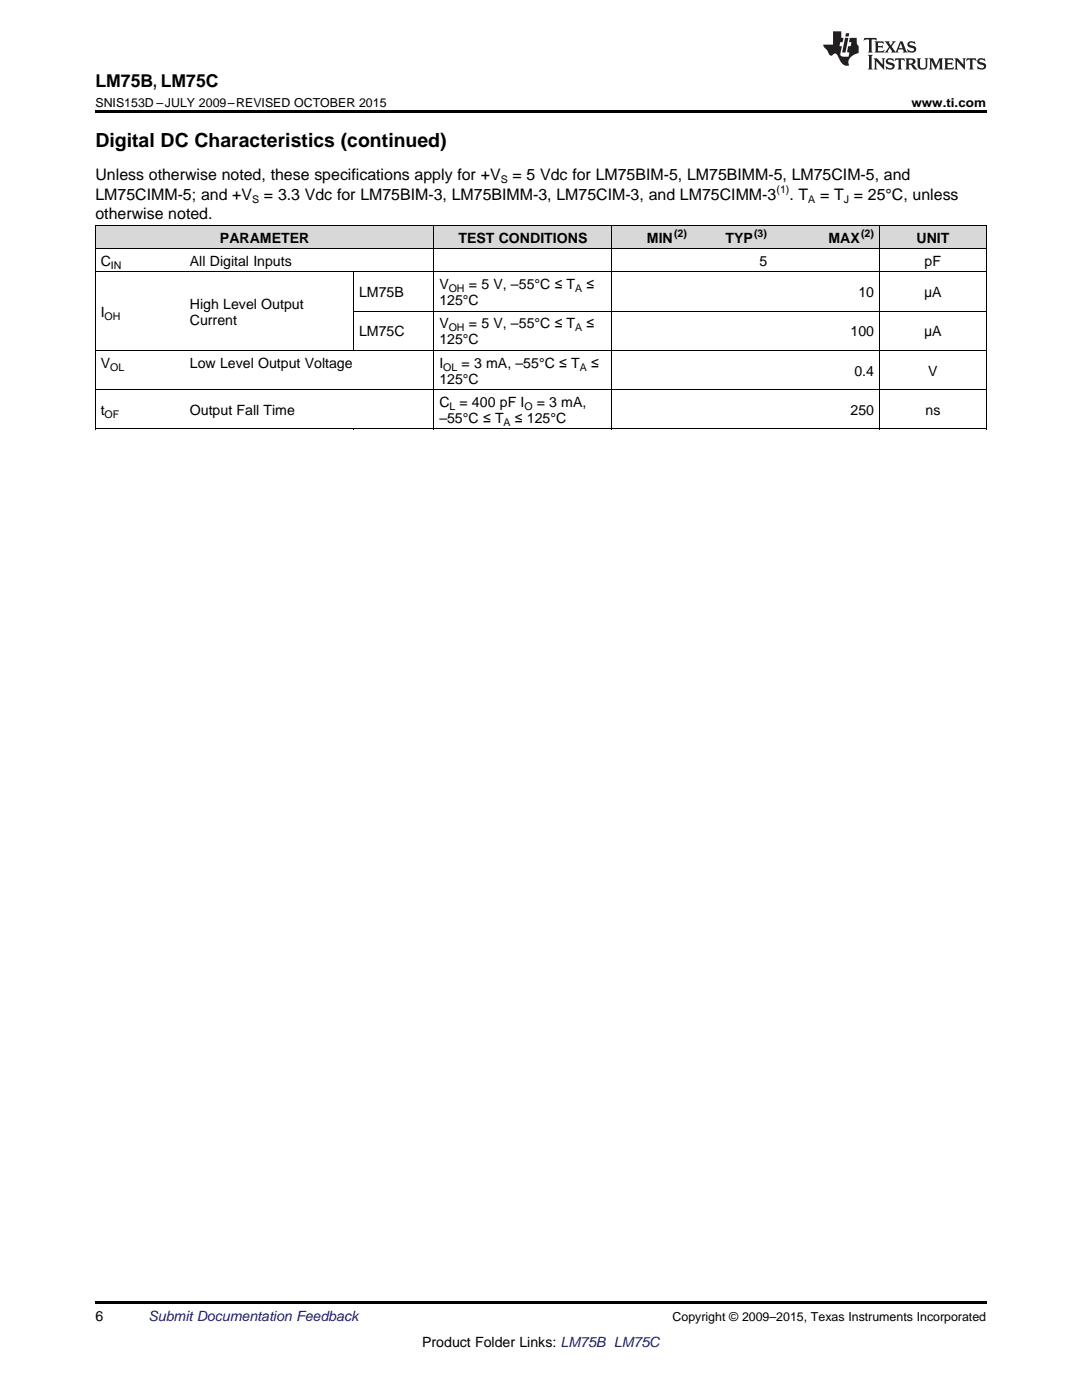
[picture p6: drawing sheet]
<svg xmlns="http://www.w3.org/2000/svg" width="216mm" height="279mm" viewBox="0 0 216 279" stroke-linecap="round" stroke-linejoin="round" font-family="sans-serif">
<defs><g id="words">
<text font-size="3.9" x="19" y="29.3">Digital DC Characteristics (continued)</text>
<text font-size="3.5" x="19" y="17.3">LM75B, LM75C</text>
<g font-size="3.2">
<text x="19" y="36">Unless otherwise noted, these specifications apply for +V</text>
<text x="102.3" y="36">= 5 Vdc for LM75BIM-5, LM75BIMM-5, LM75CIM-5, and</text>
<text x="19" y="39.9">LM75CIMM-5; and +V</text>
<text x="52.7" y="39.9">= 3.3 Vdc for LM75BIM-3, LM75BIMM-3, LM75CIM-3, and LM75CIMM-3</text>
<text x="157.5" y="39.9">. T</text>
<text x="163.7" y="39.9">= T = 25°C, unless</text>
<text x="19" y="43.7">otherwise noted.</text>
</g>
<g font-size="2.8">
<text x="20.1" y="53.1">C</text>
<text x="37.9" y="53.1">All Digital Inputs</text>
<text x="43.9" y="48.4">PARAMETER</text>
<text x="91.5" y="48.4">TEST CONDITIONS</text>
<text x="129.1" y="48.4">MIN</text>
<text x="144.7" y="48.4">TYP</text>
<text x="151.5" y="53.1">5</text>
<text x="165.3" y="48.4">MAX</text>
<text x="182.9" y="48.4">UNIT</text>
<text x="184.5" y="53.1">pF</text>
<text x="71.6" y="59.3">LM75B</text>
<text x="87.7" y="57.7">V</text>
<text x="93.6" y="57.7">= 5 V, –55°C ≤ T</text>
<text x="117" y="57.7">≤</text>
<text x="171.3" y="59.3">10</text>
<text x="184.4" y="59.3">μA</text>
<text x="20.1" y="63.2">I</text>
<text x="37.9" y="61.6">High Level Output</text>
<text x="37.9" y="64.8">Current</text>
<text x="87.7" y="60.9">125°C</text>
<text x="87.7" y="65.5">V</text>
<text x="93.6" y="65.5">= 5 V, –55°C ≤ T</text>
<text x="117" y="65.5">≤</text>
<text x="71.6" y="67.1">LM75C</text>
<text x="87.7" y="68.7">125°C</text>
<text x="169.7" y="67.1">100</text>
<text x="184.4" y="67.1">μA</text>
<text x="20.1" y="73.4">V</text>
<text x="37.9" y="73.4">Low Level Output Voltage</text>
<text x="87.7" y="73.4">I</text>
<text x="87.7" y="76.6">125°C</text>
<text x="92.1" y="73.4">= 3 mA, –55°C ≤ T</text>
<text x="117.9" y="73.4">≤</text>
<text x="170.5" y="75">0.4</text>
<text x="185.2" y="75">V</text>
<text x="20.1" y="82.8">t</text>
<text x="37.9" y="82.8">Output Fall Time</text>
<text x="87.7" y="81.2">C</text>
<text x="91.7" y="81.2">= 400 pF I</text>
<text x="107.1" y="81.2">= 3 mA,</text>
<text x="169.7" y="82.8">250</text>
<text x="184.7" y="82.8">ns</text>
<text x="87.7" y="84.4">–55°C ≤ T</text>
<text x="102.7" y="84.4">≤ 125°C</text>
<text x="19" y="263.6">6</text>
<text x="84.2" y="268.9">Product Folder Links: LM75B LM75C</text>
</g>
<text font-size="2.8" fill="#0000c8" x="29.6" y="263.6">Submit Documentation Feedback</text>
<g font-size="2.5">
<text x="19" y="21.4">SNIS153D –JULY 2009–REVISED OCTOBER 2015</text>
<text x="181.9" y="21.4">www.ti.com</text>
<text x="134.2" y="263.6">Copyright © 2009–2015, Texas Instruments Incorporated</text>
</g>
<g font-size="2.1">
<text x="50.3" y="40.5">S</text>
<text x="99.9" y="36.6">S</text>
<text x="154.9" y="38.6">(1)</text>
<text x="161.3" y="40.5">A</text>
<text x="168.4" y="40.5">J</text>
<text x="134.5" y="47.3">(2)</text>
<text x="150.5" y="47.3">(3)</text>
<text x="171.8" y="47.3">(2)</text>
<text x="22.1" y="53.6">IN</text>
<text x="89.5" y="58.3">OH</text>
<text x="114.8" y="58.3">A</text>
<text x="20.9" y="63.8">OH</text>
<text x="89.5" y="66.1">OH</text>
<text x="114.8" y="66.1">A</text>
<text x="22" y="73.9">OL</text>
<text x="88.4" y="73.9">OL</text>
<text x="115.7" y="73.9">A</text>
<text x="20.9" y="83.4">OF</text>
<text x="89.7" y="81.8">L</text>
<text x="104.6" y="81.8">O</text>
<text x="100.5" y="84.9">A</text>
</g>
</g></defs>
<g fill="#d8d8d8">
<path d="M19 45h17.8v4.7h-17.8z"/>
<path d="M36.8 45h33.8v4.7h-33.8z"/>
<path d="M70.6 45h16v4.7h-16z"/>
<path d="M86.6 45h35.6v4.7h-35.6z"/>
<path d="M122.2 45h15.9v4.7h-15.9z"/>
<path d="M138.1 45h16.1v4.7h-16.1z"/>
<path d="M154.2 45h21.3v4.7h-21.3z"/>
<path d="M175.5 45h21.3v4.7h-21.3z"/>
</g>
<path d="M19 22h177.8v.5h-177.8zM19 85.6l.2 .1zM70.5 85.6l.1 .1zM86.5 85.6l.1 .1zM122.1 85.6l.1 .1zM175.4 85.6l.1 .1zM196.7 85.6l.1 .1zM19 259.7h177.8v.5h-177.8z" fill="#000"/>
<g fill="none" stroke="#000" stroke-width=".2">
<path d="M19 54.3h177.8M19 49.6h177.8M19 45h177.8M19.1 45v40.7M70.5 54.3v15.7M86.6 45v40.7M122.1 45v40.7M175.5 45v40.7M196.8 45v40.7M19 77.8h177.8M19 69.9h177.8M70.6 62.1h126.2"/>
<path d="M19 85.6h177.8"/>
</g>
<g fill="#231f20">
<path d="M172.5 7.6l-.1 .5 .4-.2h.6v.1v2.1l-.2 .4h.9l-.2-.4v-2.1l.1-.1h.5l.5 .2-.2-.5zM174.5 8.3l.2 .3v1.5l-.2 .4h1.8l.2-.6a1.04 1.04 0 0 1-1.3 .2v-.7h.6l.3 .2v-.6l-.3 .2h-.6v-.6l.8-.1 .4 .3-.2-.5zM176.5 8.3l.9 1.1-.9 1.1h.8l-.2-.2 .4-.7 .5 .7-.2 .2h1.5l-.2-.2 .2-.4h.9l.1 .4-.2 .2h1l-.3-.3-.7-1.9h-.5l-.9 2-.8-1 .9-1h-.8l.1 .3-.4 .5-.3-.6 .1-.2zM179.7 8.6l.4 1h-.7zM181.3 8.4a.63 .63 0 0 0-.2 .7 .63 .63 0 0 0 .6 .4l.6 .2 .1 .2a.75 .75 0 0 1-.7 .4 .75 .75 0 0 1-.6-.5l.1 .7 .1-.1a1.11 1.11 0 0 0 1.5-.6 1.13 1.13 0 0 0-1.2-.8l-.1-.4a1.04 1.04 0 0 1 1.2 .2l-.2-.5-.2 .1-.4-.2zM173.2 10.9l.2 .4v2.2l-.2 .4h1l-.3-.4v-2.2l.3-.4zM174.3 11.6l.3 .4v1.5l-.3 .4h.8l-.2-.4v-1.3l1.5 1.7v-1.9l.2-.4h-.7l.2 .4v.9l-1.1-1.3zM177 11.8a.62 .62 0 0 0-.2 .7 .62 .62 0 0 0 .6 .4l.6 .1 .1 .3a.76 .76 0 0 1-.7 .3 .76 .76 0 0 1-.7-.4l.2 .7 .1-.1a1.11 1.11 0 0 0 1.5-.6 1.13 1.13 0 0 0-1.2-.8l-.1-.4a1.04 1.04 0 0 1 1.2 .2l-.2-.6-.2 .1-.5-.1zM178.7 11.6l-.2 .6a.61 .61 0 0 1 .8-.3v1.6l-.2 .4h.9l-.2-.4v-1.6a.63 .63 0 0 1 .7 .3l-.1-.6zM180.6 11.6l.3 .4v1.5l-.3 .4h1l-.2-.2-.1-.8 .6 .2a.76 .76 0 0 0 1.2 .7l-1-1a.58 .58 0 0 0 .6-.5 .58 .58 0 0 0-.5-.6zM181.4 11.9h.1a.45 .45 0 0 1 .5 .1 .45 .45 0 0 1 .1 .5l-.8 .2zM182.9 11.6l.2 .2a2.17 2.17 0 0 0 .3 1.9 .99 .99 0 0 0 1.6-.6v-1.1l.2-.4h-.7l.2 .2a1.92 1.92 0 0 1-.2 1.8 .6 .6 0 0 1-.9-.5v-1.1l.2-.4zM185.4 11.6l.2 .4v1.5l-.2 .4h.7l-.2-.4v-1.4l.8 1.8 .8-1.8v1.4l-.2 .4h.9l-.2-.4v-1.5l.2-.4h-.8l-.6 1.5-.6-1.5zM188.4 11.6l.2 .4v1.5l-.2 .4h1.8l.1-.6a1.04 1.04 0 0 1-1.2 .1v-.6h.5l.4 .2v-.6l-.4 .2h-.5v-.7h.8l.3 .3-.1-.6zM190.5 11.6l.2 .4v1.5l-.2 .4h.7l-.2-.4v-1.3l1.5 1.7v-1.9l.2-.4h-.7l.2 .4v.9l-1.1-1.3zM192.9 11.6l-.1 .6a.61 .61 0 0 1 .7-.3l.1 1.6-.3 .4h1l-.3-.4 .1-1.6a.63 .63 0 0 1 .7 .3l-.1-.6zM195.2 11.8a.62 .62 0 0 0-.2 .7 .62 .62 0 0 0 .6 .4l.6 .1 .1 .3a.76 .76 0 0 1-.7 .3 .76 .76 0 0 1-.6-.4l.1 .7 .1-.1a1.11 1.11 0 0 0 1.6-.6 1.13 1.13 0 0 0-1.3-.8l-.1-.4a1.04 1.04 0 0 1 1.2 .2l-.1-.6-.2 .1-.5-.1z"/>
<path d="M166.2 6.3v2.6h-1.9v.4l.8 .9a.91 .91 0 0 0 1 .8 .56 .56 0 0 1 .5-.3 .56 .56 0 0 1 .5 .3l.4 .8a1.53 1.53 0 0 0 1.9 1.2 1.54 1.54 0 0 1 1-2.1l.9-.3v-1.4a1.52 1.52 0 0 1-.4-1.6h-1.3l-.2 .8h.5l-.2 .8h-.5l-.1 1v.2l.4 .1-.2 .8a1.93 1.93 0 0 1-1.6-.3l.3-1.8h-.5l.2-.8h.4l.2-.8h-.4v-1.3zM168.6 7.6l-.6 2.9h.7l.6-2.9zM168.8 6.6l-.1 .7h.6l.2-.7z"/>
</g>
<use href="#words"/>
</svg>
